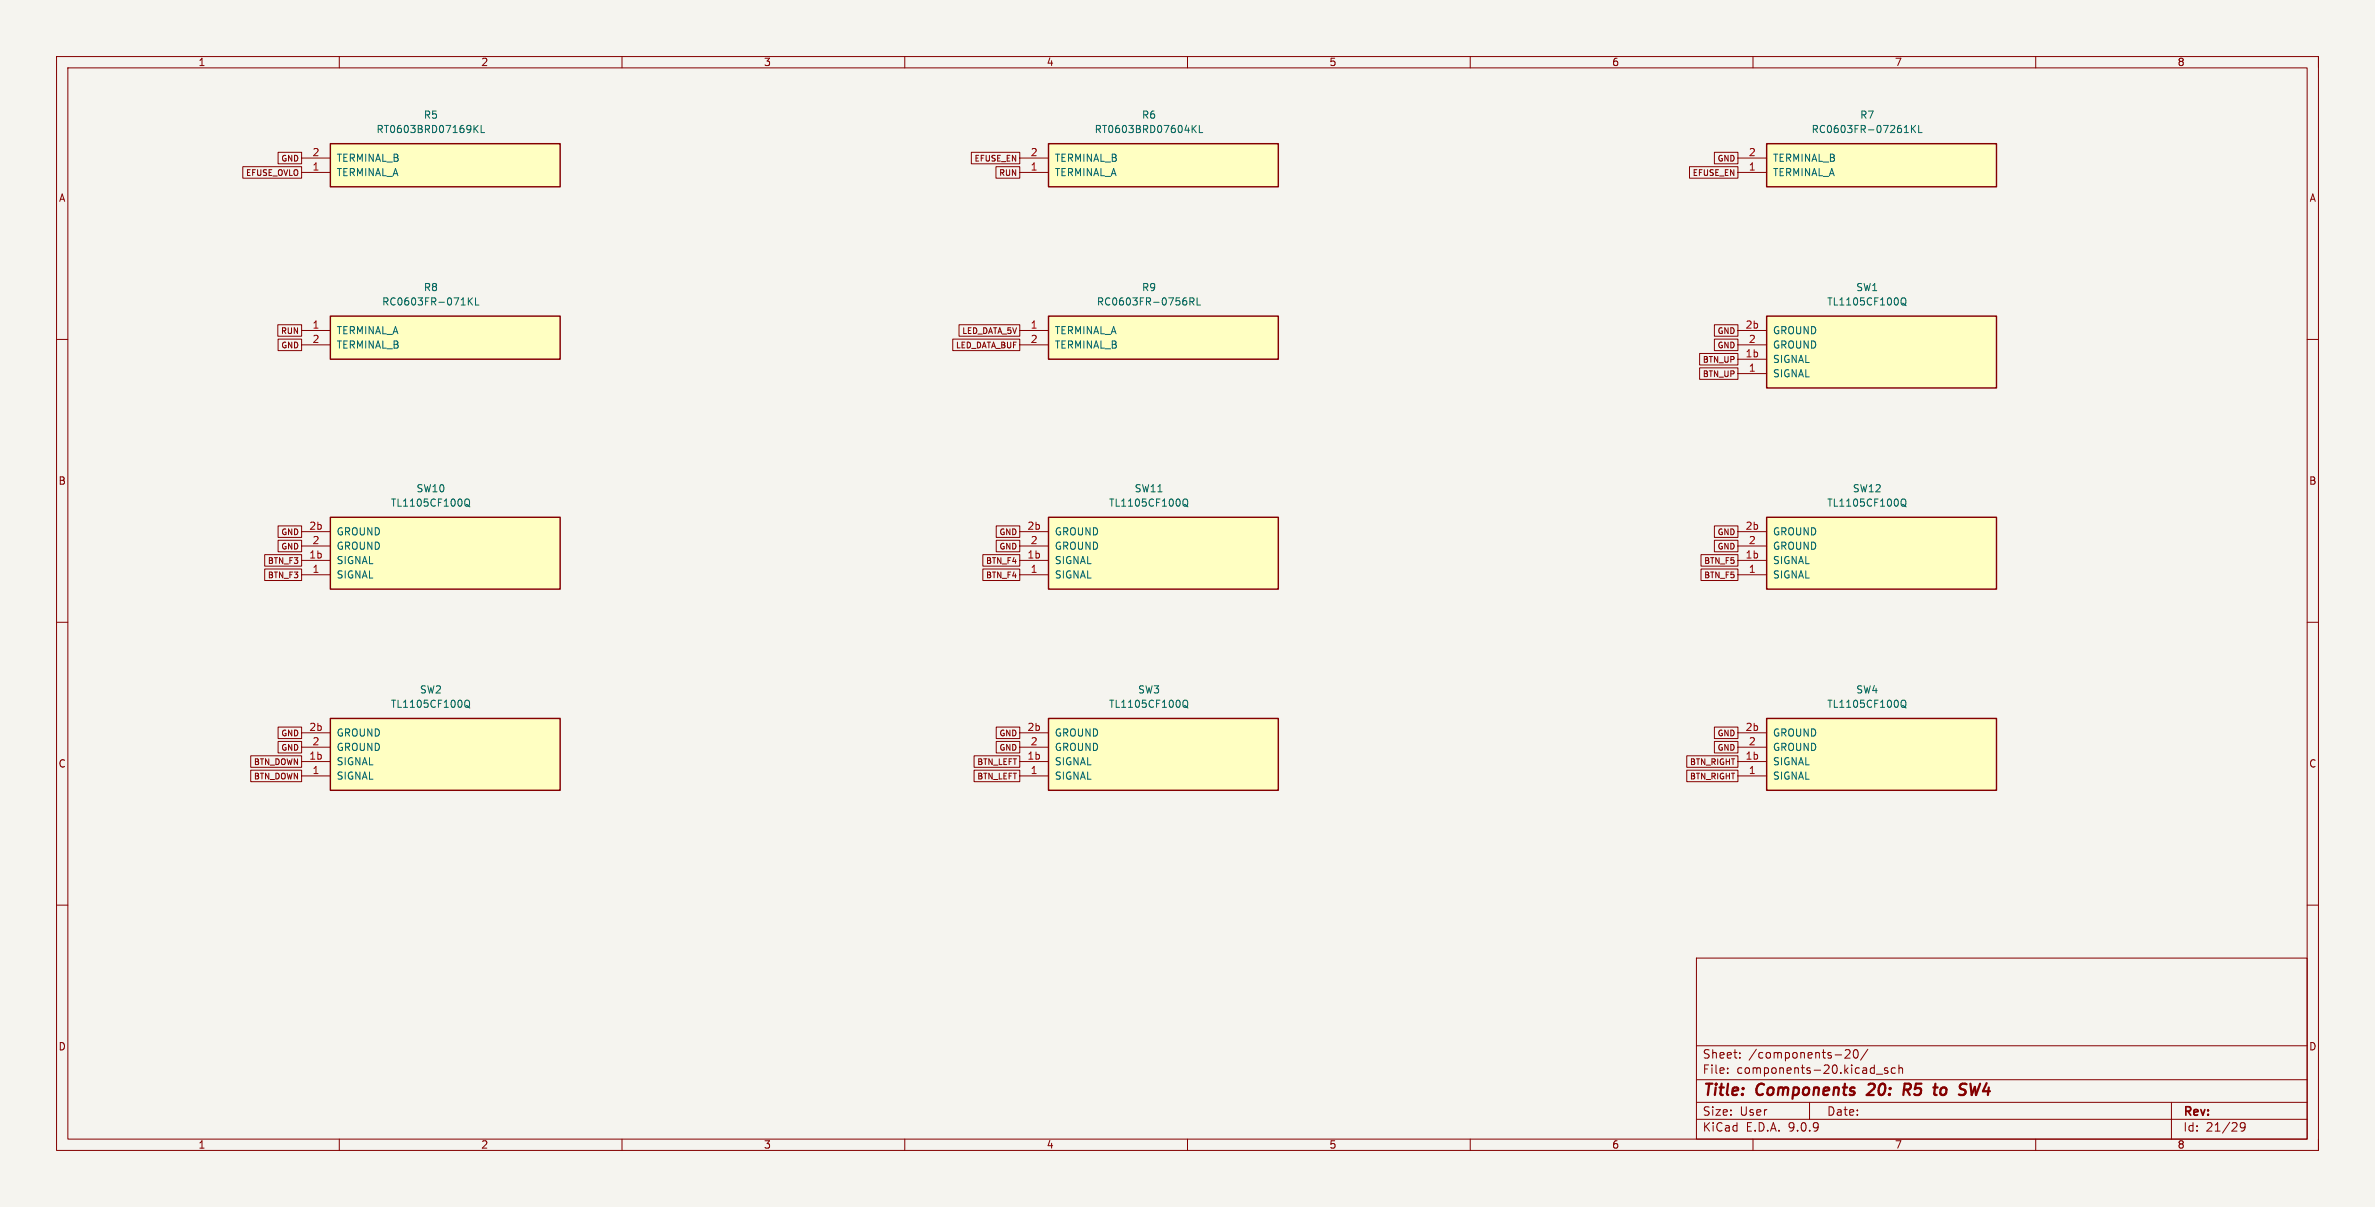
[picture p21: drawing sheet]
<svg xmlns="http://www.w3.org/2000/svg" width="420mm" height="213mm" viewBox="0 0 420 213" stroke-linecap="round" stroke-linejoin="round" font-family="sans-serif">
<defs><g id="words">
<g font-size="2.8" fill="#840000">
<text x="301" y="194.3">Title:</text>
<text x="310.7" y="194.3">Components</text>
<text x="331.2" y="194.3">20:</text>
<text x="338.3" y="194.3">R5</text>
<text x="344.5" y="194.3">to</text>
<text x="349.8" y="194.3">SW4</text>
</g>
<g font-size="2.1" fill="#840000">
<text x="301" y="190">File:</text>
<text x="301" y="187.3">Sheet:</text>
<text x="307.1" y="190">components-20.kicad_sch</text>
<text x="309.2" y="187.3">/components-20/</text>
<text x="301" y="197.4">Size:</text>
<text x="307.7" y="197.4">User</text>
<text x="323" y="197.4">Date:</text>
<text x="386" y="197.7">Rev:</text>
<text x="301" y="200.2">KiCad</text>
<text x="308.7" y="200.2">E.D.A.</text>
<text x="316.3" y="200.2">9.0.9</text>
<text x="386" y="200.2">Id:</text>
<text x="390.1" y="200.2">21/29</text>
</g>
<g font-size="1.8" fill="#840000">
<text x="35" y="11.9">1</text>
<text x="85" y="11.9">2</text>
<text x="135" y="11.9">3</text>
<text x="185" y="11.9">4</text>
<text x="235" y="11.9">5</text>
<text x="285" y="11.9">6</text>
<text x="335" y="11.9">7</text>
<text x="385" y="11.9">8</text>
<text x="10.3" y="35.9">A</text>
<text x="408.3" y="35.9">A</text>
<text x="10.3" y="85.9">B</text>
<text x="408.3" y="85.9">B</text>
<text x="10.3" y="135.9">C</text>
<text x="408.3" y="135.9">C</text>
<text x="10.3" y="185.9">D</text>
<text x="408.3" y="185.9">D</text>
<text x="35" y="203.2">1</text>
<text x="85" y="203.2">2</text>
<text x="135" y="203.2">3</text>
<text x="185" y="203.2">4</text>
<text x="235" y="203.2">5</text>
<text x="285" y="203.2">6</text>
<text x="335" y="203.2">7</text>
<text x="385" y="203.2">8</text>
</g>
<g font-size="1.8" fill="#006464">
<text x="66.5" y="23.7">RT0603BRD07169KL</text>
<text x="74.9" y="21.2">R5</text>
<text x="193.5" y="23.7">RT0603BRD07604KL</text>
<text x="201.9" y="21.2">R6</text>
<text x="320.3" y="23.7">RC0603FR-07261KL</text>
<text x="328.9" y="21.2">R7</text>
<text x="59.4" y="28.8">TERMINAL_B</text>
<text x="186.4" y="28.8">TERMINAL_B</text>
<text x="313.4" y="28.8">TERMINAL_B</text>
<text x="59.4" y="31.3">TERMINAL_A</text>
<text x="186.4" y="31.3">TERMINAL_A</text>
<text x="313.4" y="31.3">TERMINAL_A</text>
<text x="74.9" y="51.7">R8</text>
<text x="201.9" y="51.7">R9</text>
<text x="328.2" y="51.7">SW1</text>
<text x="59.4" y="59.3">TERMINAL_A</text>
<text x="67.5" y="54.2">RC0603FR-071KL</text>
<text x="186.4" y="59.3">TERMINAL_A</text>
<text x="193.9" y="54.2">RC0603FR-0756RL</text>
<text x="313.4" y="59.3">GROUND</text>
<text x="323" y="54.2">TL1105CF100Q</text>
<text x="59.4" y="61.8">TERMINAL_B</text>
<text x="186.4" y="61.8">TERMINAL_B</text>
<text x="313.4" y="61.8">GROUND</text>
<text x="313.4" y="64.4">SIGNAL</text>
<text x="313.4" y="66.9">SIGNAL</text>
<text x="69" y="89.8">TL1105CF100Q</text>
<text x="73.6" y="87.2">SW10</text>
<text x="196" y="89.8">TL1105CF100Q</text>
<text x="200.6" y="87.2">SW11</text>
<text x="323" y="89.8">TL1105CF100Q</text>
<text x="327.6" y="87.2">SW12</text>
<text x="59.4" y="94.8">GROUND</text>
<text x="186.4" y="94.8">GROUND</text>
<text x="313.4" y="94.8">GROUND</text>
<text x="59.4" y="97.4">GROUND</text>
<text x="59.4" y="99.9">SIGNAL</text>
<text x="186.4" y="97.4">GROUND</text>
<text x="186.4" y="99.9">SIGNAL</text>
<text x="313.4" y="97.4">GROUND</text>
<text x="313.4" y="99.9">SIGNAL</text>
<text x="59.4" y="102.5">SIGNAL</text>
<text x="186.4" y="102.5">SIGNAL</text>
<text x="313.4" y="102.5">SIGNAL</text>
<text x="69" y="125.3">TL1105CF100Q</text>
<text x="74.2" y="122.8">SW2</text>
<text x="196" y="125.3">TL1105CF100Q</text>
<text x="201.2" y="122.8">SW3</text>
<text x="323" y="125.3">TL1105CF100Q</text>
<text x="328.2" y="122.8">SW4</text>
<text x="59.4" y="130.4">GROUND</text>
<text x="186.4" y="130.4">GROUND</text>
<text x="313.4" y="130.4">GROUND</text>
<text x="59.4" y="132.9">GROUND</text>
<text x="59.4" y="135.5">SIGNAL</text>
<text x="186.4" y="132.9">GROUND</text>
<text x="186.4" y="135.5">SIGNAL</text>
<text x="313.4" y="132.9">GROUND</text>
<text x="313.4" y="135.5">SIGNAL</text>
<text x="59.4" y="138">SIGNAL</text>
<text x="186.4" y="138">SIGNAL</text>
<text x="313.4" y="138">SIGNAL</text>
</g>
<g font-size="1.8" fill="#a90000">
<text x="55.2" y="27.7">2</text>
<text x="182.2" y="27.7">2</text>
<text x="309.2" y="27.7">2</text>
<text x="55.2" y="30.2">1</text>
<text x="182.2" y="30.2">1</text>
<text x="309.2" y="30.2">1</text>
<text x="55.2" y="58.2">1</text>
<text x="182.2" y="58.2">1</text>
<text x="308.6" y="58.2">2b</text>
<text x="55.2" y="60.7">2</text>
<text x="182.2" y="60.7">2</text>
<text x="308.6" y="63.2">1b</text>
<text x="309.2" y="60.7">2</text>
<text x="309.2" y="65.8">1</text>
<text x="54.6" y="93.7">2b</text>
<text x="181.6" y="93.7">2b</text>
<text x="308.6" y="93.7">2b</text>
<text x="54.6" y="98.8">1b</text>
<text x="55.2" y="96.3">2</text>
<text x="55.2" y="101.3">1</text>
<text x="181.6" y="98.8">1b</text>
<text x="182.2" y="96.3">2</text>
<text x="182.2" y="101.3">1</text>
<text x="308.6" y="98.8">1b</text>
<text x="309.2" y="96.3">2</text>
<text x="309.2" y="101.3">1</text>
<text x="54.6" y="129.3">2b</text>
<text x="55.2" y="131.8">2</text>
<text x="181.6" y="129.3">2b</text>
<text x="182.2" y="131.8">2</text>
<text x="308.6" y="129.3">2b</text>
<text x="309.2" y="131.8">2</text>
<text x="54.6" y="134.4">1b</text>
<text x="55.2" y="136.9">1</text>
<text x="181.6" y="134.4">1b</text>
<text x="182.2" y="136.9">1</text>
<text x="308.6" y="134.4">1b</text>
<text x="309.2" y="136.9">1</text>
</g>
<g font-size="1.4" fill="#840000">
<text x="49.6" y="28.7">GND</text>
<text x="172.2" y="28.7">EFUSE_EN</text>
<text x="303.6" y="28.7">GND</text>
<text x="43.4" y="31.3">EFUSE_OVLO</text>
<text x="176.6" y="31.3">RUN</text>
<text x="299.2" y="31.3">EFUSE_EN</text>
<text x="49.6" y="59.2">RUN</text>
<text x="170" y="59.2">LED_DATA_5V</text>
<text x="303.6" y="59.2">GND</text>
<text x="49.6" y="61.8">GND</text>
<text x="168.9" y="61.8">LED_DATA_BUF</text>
<text x="301" y="64.3">BTN_UP</text>
<text x="303.6" y="61.8">GND</text>
<text x="301" y="66.8">BTN_UP</text>
<text x="49.6" y="94.8">GND</text>
<text x="176.6" y="94.8">GND</text>
<text x="303.6" y="94.8">GND</text>
<text x="47.2" y="99.9">BTN_F3</text>
<text x="49.6" y="97.3">GND</text>
<text x="174.2" y="99.9">BTN_F4</text>
<text x="176.6" y="97.3">GND</text>
<text x="301.2" y="99.9">BTN_F5</text>
<text x="303.6" y="97.3">GND</text>
<text x="47.2" y="102.4">BTN_F3</text>
<text x="174.2" y="102.4">BTN_F4</text>
<text x="301.2" y="102.4">BTN_F5</text>
<text x="49.6" y="130.3">GND</text>
<text x="176.6" y="130.3">GND</text>
<text x="303.6" y="130.3">GND</text>
<text x="44.8" y="135.4">BTN_DOWN</text>
<text x="44.8" y="138">BTN_DOWN</text>
<text x="49.6" y="132.9">GND</text>
<text x="172.7" y="138">BTN_LEFT</text>
<text x="172.7" y="135.4">BTN_LEFT</text>
<text x="176.6" y="132.9">GND</text>
<text x="298.7" y="135.4">BTN_RIGHT</text>
<text x="298.7" y="138">BTN_RIGHT</text>
<text x="303.6" y="132.9">GND</text>
</g>
</g></defs>
<path d="M0 0h420v213.4h-420z" fill="#f5f4ef" stroke="#f5f4ef" stroke-width=".18"/>
<g fill="none" stroke="#840000" stroke-width=".18">
<path d="M10 10h400v193.4h-400zM12 12h396v189.4h-396zM60 10v2M110 10v2M160 10v2M210 10v2M260 10v2M310 10v2M360 10v2M410 10v2M10 60h2M408 60h2"/>
<path d="M10 110h2M408 110h2M10 160h2M408 160h2M300 169.4h108v32h-108zM300 197.9h108M300 194.9h108M300 190.9h108M300 184.9h108M305.5 189.6v.1M305.5 188.8v.2M307.7 186.9v.1"/>
<path d="M307.7 186.1v.2M320 194.9v3M324.5 186.5h1.2M326.3 185.7l.6-.2 .2 .2 .1 .3-1 1h1M327.9 185.7l.2-.2a.81 .81 0 0 1 .6 .7 .81 .81 0 0 1-.3 .8h-.2a.81 .81 0 0 1-.3-1.3zM330.3 185.5l-1.3 1.9M331.8 189.9h1.2M333.8 188.8l-.3-.1-.3 .3 .1 .2 .5 .1v.4h-.6M335.2 188.8l-.5-.1-.2 .3v.5l.1 .2h.6M335.8 188.9l.2-.2 .4 .1 .1 .9M335.8 188.2v1.5M384 194.9v6.5"/>
<path d="M397 199.1l-.3 .3h-.2l-.3-.3 .1-.6 .4-.1 .3 .2a.99 .99 0 0 1-.4 1.3h-.3M60 201.4v2M110 201.4v2M160 201.4v2M210 201.4v2M260 201.4v2M310 201.4v2M360 201.4v2M410 201.4v2"/>
</g>
<path d="M331.4 192.4l-1.3 1.2h1.2M337.2 192.6l.5 1M337.6 191.6h-.8l-.2 2M337.7 192.5l-1 .1M343.9 192.2a.62 .62 0 0 0-.7 .4v.8a.52 .52 0 0 0 .7 .1M348.5 191.6l.2 2 .5-1.5" fill="none" stroke="#840000" stroke-width=".4"/>
<path d="M58.4 127h40.7v12.7h-40.7z" fill="#ffffc2"/>
<path d="M58.4 127h40.7v12.7h-40.7z" fill="none" stroke="#840000" stroke-width=".25"/>
<path d="M53.3 129.5h5.1M53.3 132.1h5.1M53.3 134.6h5.1M53.3 137.2h5.1" fill="none" stroke="#840000" stroke-width=".18"/>
<path d="M82.2 124l.3-.2a.43 .43 0 0 1 .5 .4v.4a.43 .43 0 0 1-.3 .4 .43 .43 0 0 1-.5-.1M82.4 124.7l.7 .5" fill="none" stroke="#006464" stroke-width=".18"/>
<path d="M58.4 91.4h40.7v12.7h-40.7z" fill="#ffffc2"/>
<path d="M58.4 91.4h40.7v12.7h-40.7z" fill="none" stroke="#840000" stroke-width=".25"/>
<path d="M53.3 94h5.1M53.3 96.5h5.1M53.3 99.1h5.1M53.3 101.6h5.1" fill="none" stroke="#840000" stroke-width=".18"/>
<path d="M82.2 88.4l.3-.2a.43 .43 0 0 1 .5 .4v.5a.43 .43 0 0 1-.3 .4 .43 .43 0 0 1-.5-.2M82.4 89.2l.7 .4" fill="none" stroke="#006464" stroke-width=".18"/>
<path d="M312.4 127h40.7v12.7h-40.7z" fill="#ffffc2"/>
<path d="M312.4 127h40.7v12.7h-40.7z" fill="none" stroke="#840000" stroke-width=".25"/>
<path d="M307.3 129.5h5.1M307.3 132.1h5.1M307.3 134.6h5.1M307.3 137.2h5.1" fill="none" stroke="#840000" stroke-width=".18"/>
<path d="M336.2 124l.3-.2a.43 .43 0 0 1 .5 .4v.4a.43 .43 0 0 1-.3 .4 .43 .43 0 0 1-.5-.1M336.4 124.7l.7 .5" fill="none" stroke="#006464" stroke-width=".18"/>
<path d="M185.4 127h40.7v12.7h-40.7z" fill="#ffffc2"/>
<path d="M185.4 127h40.7v12.7h-40.7z" fill="none" stroke="#840000" stroke-width=".25"/>
<path d="M180.3 129.5h5.1M180.3 132.1h5.1M180.3 134.6h5.1M180.3 137.2h5.1" fill="none" stroke="#840000" stroke-width=".18"/>
<path d="M209.2 124l.3-.2a.43 .43 0 0 1 .5 .4v.4a.43 .43 0 0 1-.3 .4 .43 .43 0 0 1-.5-.1M209.4 124.7l.7 .5" fill="none" stroke="#006464" stroke-width=".18"/>
<path d="M58.4 25.4h40.7v7.6h-40.7z" fill="#ffffc2"/>
<path d="M58.4 25.4h40.7v7.6h-40.7z" fill="none" stroke="#840000" stroke-width=".25"/>
<path d="M53.3 27.9h5.1M53.3 30.5h5.1" fill="none" stroke="#840000" stroke-width=".18"/>
<path d="M84 22.7l.5 .7M84.5 22.2l-.7 .7M85.1 22.2v1.2h.6" fill="none" stroke="#006464" stroke-width=".18"/>
<path d="M58.4 55.9h40.7v7.6h-40.7z" fill="#ffffc2"/>
<path d="M58.4 55.9h40.7v7.6h-40.7z" fill="none" stroke="#840000" stroke-width=".25"/>
<path d="M53.3 58.4h5.1M53.3 61h5.1" fill="none" stroke="#840000" stroke-width=".18"/>
<path d="M82.8 52.6v1.3M83 53.2l.5 .7M83.5 52.6l-.7 .8M84.1 52.6v1.3h.6" fill="none" stroke="#006464" stroke-width=".18"/>
<path d="M185.4 25.4h40.7v7.6h-40.7z" fill="#ffffc2"/>
<path d="M185.4 25.4h40.7v7.6h-40.7z" fill="none" stroke="#840000" stroke-width=".25"/>
<path d="M180.3 27.9h5.1M180.3 30.5h5.1" fill="none" stroke="#840000" stroke-width=".18"/>
<path d="M211 22.7l.5 .7M211.5 22.2l-.7 .7M212.1 22.2v1.2h.6" fill="none" stroke="#006464" stroke-width=".18"/>
<path d="M185.4 55.9h40.7v7.6h-40.7z" fill="#ffffc2"/>
<path d="M185.4 55.9h40.7v7.6h-40.7z" fill="none" stroke="#840000" stroke-width=".25"/>
<path d="M180.3 58.4h5.1M180.3 61h5.1" fill="none" stroke="#840000" stroke-width=".18"/>
<path d="M210.4 53.3h.6l.2-.2-.1-.3-.7-.2v1.3M210.7 53.3l.5 .6M211.7 52.6v1.3h.6" fill="none" stroke="#006464" stroke-width=".18"/>
<path d="M185.4 91.4h40.7v12.7h-40.7z" fill="#ffffc2"/>
<path d="M185.4 91.4h40.7v12.7h-40.7z" fill="none" stroke="#840000" stroke-width=".25"/>
<path d="M180.3 94h5.1M180.3 96.5h5.1M180.3 99.1h5.1M180.3 101.6h5.1" fill="none" stroke="#840000" stroke-width=".18"/>
<path d="M209.2 88.4l.3-.2a.43 .43 0 0 1 .5 .4v.5a.43 .43 0 0 1-.3 .4 .43 .43 0 0 1-.5-.2M209.4 89.2l.7 .4" fill="none" stroke="#006464" stroke-width=".18"/>
<path d="M312.4 91.4h40.7v12.7h-40.7z" fill="#ffffc2"/>
<path d="M312.4 91.4h40.7v12.7h-40.7z" fill="none" stroke="#840000" stroke-width=".25"/>
<path d="M307.3 94h5.1M307.3 96.5h5.1M307.3 99.1h5.1M307.3 101.6h5.1" fill="none" stroke="#840000" stroke-width=".18"/>
<path d="M336.2 88.4l.3-.2a.43 .43 0 0 1 .5 .4v.5a.43 .43 0 0 1-.3 .4 .43 .43 0 0 1-.5-.2M336.4 89.2l.7 .4" fill="none" stroke="#006464" stroke-width=".18"/>
<path d="M312.4 25.4h40.7v7.6h-40.7z" fill="#ffffc2"/>
<path d="M312.4 25.4h40.7v7.6h-40.7z" fill="none" stroke="#840000" stroke-width=".25"/>
<path d="M307.3 27.9h5.1M307.3 30.5h5.1" fill="none" stroke="#840000" stroke-width=".18"/>
<path d="M336.8 23.4h.7M338 22.2v1.2M338.2 22.7l.6 .7M338.8 22.2l-.8 .7M339.3 22.2v1.2h.6" fill="none" stroke="#006464" stroke-width=".18"/>
<path d="M312.4 55.9h40.7v12.7h-40.7z" fill="#ffffc2"/>
<path d="M312.4 55.9h40.7v12.7h-40.7z" fill="none" stroke="#840000" stroke-width=".25"/>
<g fill="none" stroke="#840000" stroke-width=".18">
<path d="M42.9 29.5h10.4v2h-10.4zM49.2 26.9h4.1v2.1h-4.1zM171.8 26.9h8.5v2.1h-8.5zM176.1 29.5h4.2v2h-4.2zM298.8 29.5h8.5v2h-8.5zM303.2 26.9h4.1v2.1h-4.1zM49.1 57.4h4.2v2h-4.2zM49.2 59.9h4.1v2.1h-4.1zM168.5 59.9h11.8v2.1h-11.8zM169.6 57.4h10.7v2h-10.7zM303.2 59.9h4.1v2.1h-4.1zM303.2 57.4h4.1v2h-4.1z"/>
<path d="M307.3 58.4h5.1M300.6 62.5h6.7v2h-6.7zM300.6 65h6.7v2.1h-6.7zM307.3 61h5.1M307.3 63.5h5.1M307.3 66h5.1M46.8 98h6.5v2.1h-6.5zM49.2 93h4.1v2h-4.1zM49.2 95.5h4.1v2h-4.1zM173.8 98h6.5v2.1h-6.5zM176.2 93h4.1v2h-4.1zM176.2 95.5h4.1v2h-4.1z"/>
<path d="M300.8 98h6.5v2.1h-6.5zM303.2 93h4.1v2h-4.1zM303.2 95.5h4.1v2h-4.1zM46.8 100.6h6.5v2h-6.5zM173.8 100.6h6.5v2h-6.5zM300.8 100.6h6.5v2h-6.5zM44.3 133.6h9v2h-9zM44.3 136.1h9v2.1h-9zM49.2 128.5h4.1v2.1h-4.1zM49.2 131.1h4.1v2h-4.1zM172.3 136.1h8v2.1h-8zM172.3 133.6h8v2h-8z"/>
<path d="M176.2 128.5h4.1v2.1h-4.1zM176.2 131.1h4.1v2h-4.1zM298.3 133.6h9v2h-9zM298.3 136.1h9v2.1h-9zM303.2 128.5h4.1v2.1h-4.1zM303.2 131.1h4.1v2h-4.1z"/>
</g>
<path d="M336.2 52.8l.3-.2a.43 .43 0 0 1 .5 .5v.4a.43 .43 0 0 1-.3 .4 .43 .43 0 0 1-.5-.2M336.4 53.6l.7 .4" fill="none" stroke="#006464" stroke-width=".18"/>
<use href="#words"/>
</svg>
